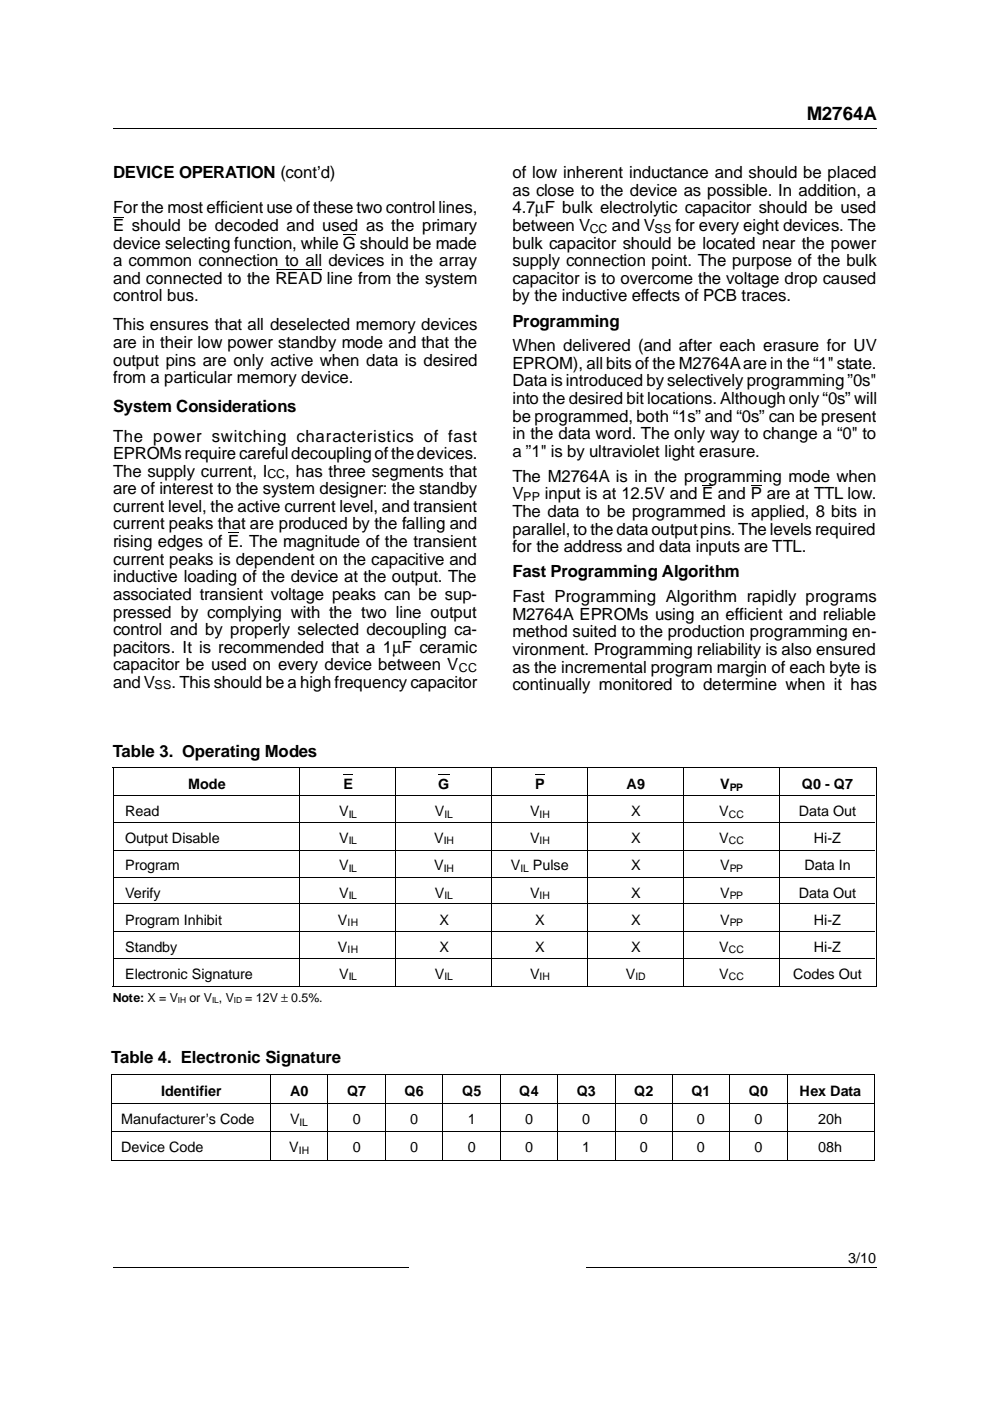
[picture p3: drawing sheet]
<svg xmlns="http://www.w3.org/2000/svg" width="210mm" height="297mm" viewBox="0 0 210 297" stroke-linecap="round" stroke-linejoin="round" font-family="sans-serif">
<defs><g id="words">
<text font-size="4" x="171" y="25.4">M2764A</text>
<g font-size="3.6">
<text x="24" y="37.8">DEVICE OPERATION (cont’d)</text>
<text x="108.6" y="37.8">of low inherent inductance and should be placed</text>
<text x="108.6" y="41.5">as close to the device as possible. In addition, a</text>
<text x="24" y="45.3">For the most efficient use of these two control lines,</text>
<text x="108.6" y="45.3">4.7µF bulk electrolytic capacitor should be used</text>
<text x="24" y="49">E should be decoded and used as the primary</text>
<text x="24" y="52.7">device selecting function, while G should be made</text>
<text x="108.6" y="49">between V</text>
<text x="108.6" y="52.7">bulk capacitor should be located near the power</text>
<text x="129.7" y="49">and V</text>
<text x="143.2" y="49">for every eight devices. The</text>
<text x="24" y="56.4">a common connection to all devices in the array</text>
<text x="108.6" y="56.4">supply connection point. The purpose of the bulk</text>
<text x="24" y="60.2">and connected to the READ line from the system</text>
<text x="24" y="63.9">control bus.</text>
<text x="108.6" y="60.2">capacitor is to overcome the voltage drop caused</text>
<text x="108.6" y="63.9">by the inductive effects of PCB traces.</text>
<text x="24" y="70.1">This ensures that all deselected memory devices</text>
<text x="108.6" y="69.2">Programming</text>
<text x="24" y="73.8">are in their low power standby mode and that the</text>
<text x="24" y="77.5">output pins are only active when data is desired</text>
<text x="108.6" y="74.5">When delivered (and after each erasure for UV</text>
<text x="24" y="81.2">from a particular memory device.</text>
<text x="108.6" y="78.2">EPROM), all bits of the M2764A are in the “1&quot; state.</text>
<text x="108.6" y="81.9">Data is introduced by selectively programming ”0s&quot;</text>
<text x="24" y="87.4">System Considerations</text>
<text x="108.6" y="85.7">into the desired bit locations. Although only “0s” will</text>
<text x="108.6" y="89.4">be programmed, both “1s” and “0s” can be present</text>
<text x="24" y="93.6">The power switching characteristics of fast</text>
<text x="108.6" y="93.1">in the data word. The only way to change a “0&quot; to</text>
<text x="24" y="97.3">EPROMs require careful decoupling of the devices.</text>
<text x="24" y="101.1">The supply current, I</text>
<text x="60.5" y="101.1">, has three segments that</text>
<text x="108.6" y="96.9">a ”1&quot; is by ultraviolet light erasure.</text>
<text x="24" y="104.8">are of interest to the system designer: the standby</text>
<text x="108.6" y="102.2">The M2764A is in the programming mode when</text>
<text x="108.6" y="105.9">V</text>
<text x="115.5" y="105.9">input is at 12.5V and E and P are at TTL low.</text>
<text x="24" y="108.5">current level, the active current level, and transient</text>
<text x="24" y="112.2">current peaks that are produced by the falling and</text>
<text x="108.6" y="109.6">The data to be programmed is applied, 8 bits in</text>
<text x="108.6" y="113.3">parallel, to the data output pins. The levels required</text>
<text x="24" y="116">rising edges of E. The magnitude of the transient</text>
<text x="24" y="119.8">current peaks is dependent on the capacitive and</text>
<text x="108.6" y="117.1">for the address and data inputs are TTL.</text>
<text x="24" y="123.4">inductive loading of the device at the output. The</text>
<text x="108.6" y="122.4">Fast Programming Algorithm</text>
<text x="24" y="127.2">associated transient voltage peaks can be sup-</text>
<text x="24" y="130.9">pressed by complying with the two line output</text>
<text x="108.6" y="127.6">Fast Programming Algorithm rapidly programs</text>
<text x="108.6" y="131.4">M2764A EPROMs using an efficient and reliable</text>
<text x="24" y="134.7">control and by properly selected decoupling ca-</text>
<text x="108.6" y="135.1">method suited to the production programming en-</text>
<text x="24" y="138.4">pacitors. It is recommended that a 1µF ceramic</text>
<text x="24" y="142.1">capacitor be used on every device between V</text>
<text x="108.6" y="138.8">vironment. Programming reliability is also ensured</text>
<text x="108.6" y="142.6">as the incremental program margin of each byte is</text>
<text x="24" y="145.8">and V</text>
<text x="36.3" y="145.8">. This should be a high frequency capacitor</text>
<text x="108.6" y="146.3">continually monitored to determine when it has</text>
<text x="23.9" y="160.4">Table 3. Operating Modes</text>
<text x="23.6" y="225.4">Table 4. Electronic Signature</text>
</g>
<g font-size="3">
<text x="39.9" y="167.3">Mode</text>
<text x="72.8" y="167.3">E</text>
<text x="92.9" y="167.3">G</text>
<text x="113.5" y="167.3">P</text>
<text x="132.9" y="167.3">A9</text>
<text x="152.7" y="167.3">V</text>
<text x="170" y="167.3">Q0 - Q7</text>
<text x="26.5" y="173">Read</text>
<text x="71.9" y="173">V</text>
<text x="92.2" y="173">V</text>
<text x="112.4" y="173">V</text>
<text x="133.8" y="173">X</text>
<text x="152.5" y="173">V</text>
<text x="169.4" y="173">Data Out</text>
<text x="26.5" y="178.8">Output Disable</text>
<text x="71.9" y="178.8">V</text>
<text x="92.1" y="178.8">V</text>
<text x="112.4" y="178.8">V</text>
<text x="133.8" y="178.8">X</text>
<text x="152.5" y="178.8">V</text>
<text x="172.6" y="178.8">Hi-Z</text>
<text x="26.5" y="184.5">Program</text>
<text x="71.9" y="184.5">V</text>
<text x="92.1" y="184.5">V</text>
<text x="108.3" y="184.5">V</text>
<text x="113" y="184.5">Pulse</text>
<text x="133.8" y="184.5">X</text>
<text x="152.7" y="184.5">V</text>
<text x="170.5" y="184.5">Data In</text>
<text x="26.5" y="190.3">Verify</text>
<text x="71.9" y="190.3">V</text>
<text x="92.2" y="190.3">V</text>
<text x="112.4" y="190.3">V</text>
<text x="133.8" y="190.3">X</text>
<text x="152.7" y="190.3">V</text>
<text x="169.4" y="190.3">Data Out</text>
<text x="26.5" y="196.1">Program Inhibit</text>
<text x="71.7" y="196.1">V</text>
<text x="93.2" y="196.1">X</text>
<text x="113.5" y="196.1">X</text>
<text x="133.8" y="196.1">X</text>
<text x="152.7" y="196.1">V</text>
<text x="172.6" y="196.1">Hi-Z</text>
<text x="26.5" y="201.8">Standby</text>
<text x="71.7" y="201.8">V</text>
<text x="93.2" y="201.8">X</text>
<text x="113.5" y="201.8">X</text>
<text x="133.8" y="201.8">X</text>
<text x="152.5" y="201.8">V</text>
<text x="172.6" y="201.8">Hi-Z</text>
<text x="26.5" y="207.5">Electronic Signature</text>
<text x="71.9" y="207.5">V</text>
<text x="92.2" y="207.5">V</text>
<text x="112.4" y="207.5">V</text>
<text x="132.7" y="207.5">V</text>
<text x="152.5" y="207.5">V</text>
<text x="168.2" y="207.5">Codes Out</text>
<text x="34.1" y="232.4">Identifier</text>
<text x="61.5" y="232.4">A0</text>
<text x="73.6" y="232.4">Q7</text>
<text x="85.8" y="232.4">Q6</text>
<text x="98" y="232.4">Q5</text>
<text x="110.1" y="232.4">Q4</text>
<text x="122.3" y="232.4">Q3</text>
<text x="134.5" y="232.4">Q2</text>
<text x="146.6" y="232.4">Q1</text>
<text x="158.8" y="232.4">Q0</text>
<text x="169.5" y="232.4">Hex Data</text>
<text x="25.7" y="238.4">Manufacturer’s Code</text>
<text x="61.5" y="238.4">V</text>
<text x="74.8" y="238.4">0</text>
<text x="87" y="238.4">0</text>
<text x="99.2" y="238.4">1</text>
<text x="111.4" y="238.4">0</text>
<text x="123.5" y="238.4">0</text>
<text x="135.7" y="238.4">0</text>
<text x="147.8" y="238.4">0</text>
<text x="160" y="238.4">0</text>
<text x="173.5" y="238.4">20h</text>
<text x="25.7" y="244.3">Device Code</text>
<text x="61.3" y="244.3">V</text>
<text x="74.8" y="244.3">0</text>
<text x="87" y="244.3">0</text>
<text x="99.2" y="244.3">0</text>
<text x="111.4" y="244.3">0</text>
<text x="123.5" y="244.3">1</text>
<text x="135.7" y="244.3">0</text>
<text x="147.8" y="244.3">0</text>
<text x="160" y="244.3">0</text>
<text x="173.5" y="244.3">08h</text>
<text x="179.9" y="267.9">3/10</text>
</g>
<g font-size="2.6">
<text x="125.1" y="49.3">CC</text>
<text x="138.8" y="49.3">SS</text>
<text x="56.7" y="101.4">CC</text>
<text x="110.9" y="106.2">PP</text>
<text x="97.3" y="142.5">CC</text>
<text x="32.8" y="146.2">SS</text>
<text x="23.9" y="212.4">Note: X = V</text>
<text x="40.2" y="212.4">or V , V</text>
<text x="52" y="212.4">= 12V ± 0.5%.</text>
</g>
<g font-size="2.2">
<text x="154.7" y="167.6">PP</text>
<text x="73.9" y="173.4">IL</text>
<text x="94.3" y="173.4">IL</text>
<text x="114.4" y="173.4">IH</text>
<text x="154.5" y="173.4">CC</text>
<text x="73.9" y="179">IL</text>
<text x="94.1" y="179">IH</text>
<text x="114.4" y="179">IH</text>
<text x="154.5" y="179">CC</text>
<text x="73.9" y="184.8">IL</text>
<text x="94.1" y="184.8">IH</text>
<text x="110.3" y="184.8">IL</text>
<text x="154.7" y="184.8">PP</text>
<text x="73.9" y="190.6">IL</text>
<text x="94.3" y="190.6">IL</text>
<text x="114.4" y="190.6">IH</text>
<text x="154.7" y="190.6">PP</text>
<text x="73.7" y="196.3">IH</text>
<text x="154.7" y="196.3">PP</text>
<text x="73.7" y="202.1">IH</text>
<text x="154.5" y="202.1">CC</text>
<text x="73.9" y="207.8">IL</text>
<text x="94.3" y="207.8">IL</text>
<text x="114.4" y="207.8">IH</text>
<text x="134.7" y="207.8">ID</text>
<text x="154.5" y="207.8">CC</text>
<text x="63.5" y="238.6">IL</text>
<text x="63.4" y="244.7">IH</text>
</g>
<g font-size="1.8">
<text x="37.7" y="212.6">IH</text>
<text x="45" y="212.6">IL</text>
<text x="49.6" y="212.6">ID</text>
</g>
</g></defs>
<g fill="none" stroke="#000" stroke-width=".21">
<path d="M24 46h2.3M58.4 57.2h9.8M72.7 49.7h2.7M48.4 113h2.3M148.9 102.9h2.3M159.2 102.9h2.3M23.9 162.8h161.9M24 162.7v46.5M24.1 168.7h161.5M24.1 174.4h161.5M63.6 162.9v46.2M72.8 164.3h2.1"/>
<path d="M83.9 162.9v46.2M92.9 164.3h2.4M104.2 162.9v46.2M113.5 164.3h2M124.7 162.9v46.2M145 162.9v46.2M165.3 162.9v46.2M185.8 162.7v46.5h-161.9M24.1 180.2h161.5M24.1 186h161.5M24.1 191.7h161.5M24.1 197.4h161.5"/>
<path d="M24.1 203.2h161.5M23.6 227.9h161.8M23.6 227.8v18.3M23.8 233.9h161.5M23.8 239.9h161.5M57.3 228v17.9M69.5 228v17.9M81.7 228v17.9M93.8 228v17.9M106 228v17.9M118.2 228v17.9M130.4 228v17.9"/>
<path d="M142.6 228v17.9M154.7 228v17.9M166.9 228v17.9M185.4 227.8v18.3h-161.8M24 268.8h161.9"/>
</g>
<path d="M86.9 262.5h37.3v11.8h-37.3z" fill-rule="evenodd" fill="#fff"/>
<path d="M24 27.2h161.9" fill="none" stroke="#000" stroke-width=".21"/>
<use href="#words"/>
</svg>
